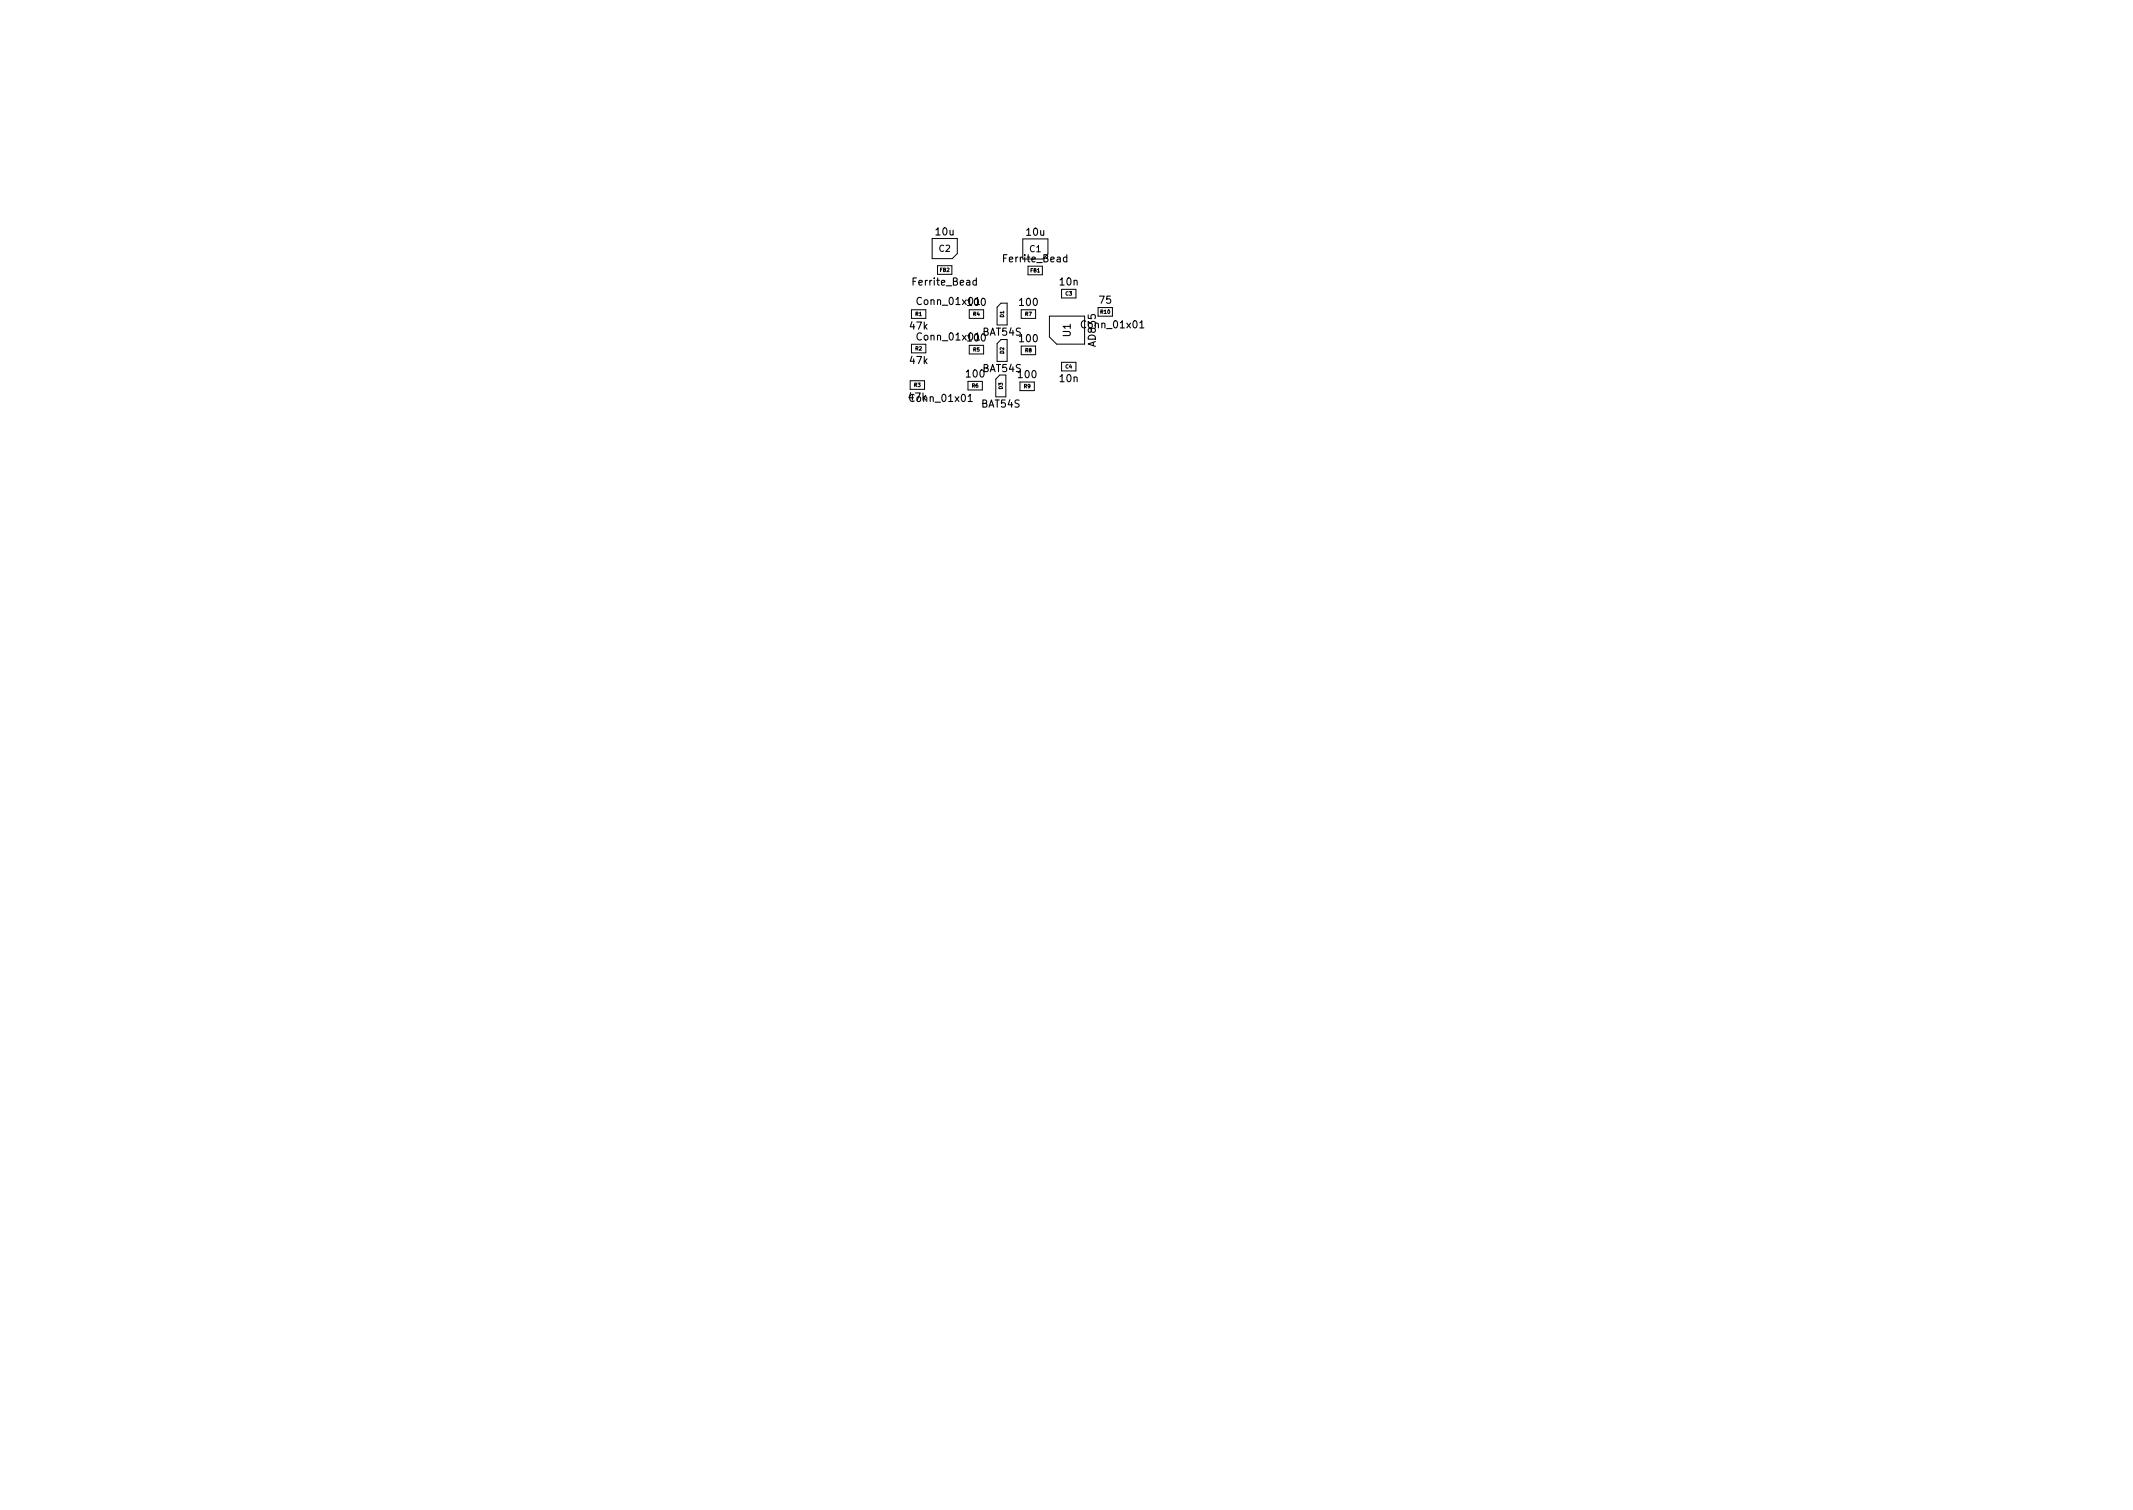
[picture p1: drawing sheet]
<svg xmlns="http://www.w3.org/2000/svg" width="297mm" height="210mm" viewBox="0 0 297 210" stroke-linecap="round" stroke-linejoin="round" font-family="sans-serif">
<defs><g id="words">
<g font-size="1.4">
<text x="130.4" y="32.8">10u</text>
<text x="143" y="32.8">10u</text>
<text x="127.3" y="39.7">Ferrite_Bead</text>
<text x="139.9" y="36.5">Ferrite_Bead</text>
<text x="147.6" y="39.7">10n</text>
<text x="126.8" y="45.9">47k</text>
<text x="128" y="42.5">Conn_01x01</text>
<text x="128" y="47.4">Conn_01x01</text>
<text x="134.8" y="42.6">100</text>
<text x="134.8" y="47.5">100</text>
<text x="136.9" y="46.7">BAT54S</text>
<text x="142.1" y="42.6">100</text>
<text x="142.1" y="47.6">100</text>
<text x="149.1" y="46.9" transform="rotate(-90 149.1 46.9)">U1</text>
<text x="150.8" y="45.7">Conn_01x01</text>
<text x="153.1" y="42.3">75</text>
<text x="126.8" y="50.7">47k</text>
<text x="134.6" y="52.6">100</text>
<text x="136.9" y="51.8">BAT54S</text>
<text x="141.9" y="52.6">100</text>
<text x="147.6" y="53.2">10n</text>
<text x="152.6" y="48.1" transform="rotate(-90 152.6 48.1)">AD835</text>
<text x="126.6" y="55.8">47k</text>
<text x="126.9" y="56">Conn_01x01</text>
<text x="136.7" y="56.7">BAT54S</text>
</g>
<g font-size="1.2">
<text x="130.8" y="35.1">C2</text>
<text x="143.4" y="35.1">C1</text>
</g>
<g font-size=".7">
<text x="130.9" y="37.8">FB2</text>
<text x="143.5" y="37.9">FB1</text>
<text x="148.4" y="41.1">C3</text>
<text x="127.5" y="44">R1</text>
<text x="135.5" y="44">R4</text>
<text x="139.8" y="44.2" transform="rotate(-90 139.8 44.2)">D1</text>
<text x="142.8" y="44">R7</text>
<text x="153.3" y="43.7">R10</text>
<text x="127.3" y="53.9">R3</text>
<text x="127.5" y="48.8">R2</text>
<text x="135.4" y="54">R6</text>
<text x="135.5" y="48.9">R5</text>
<text x="139.8" y="49.2" transform="rotate(-90 139.8 49.2)">D2</text>
<text x="142.8" y="49">R8</text>
<text x="148.4" y="51.3">C4</text>
<text x="139.6" y="54.2" transform="rotate(-90 139.6 54.2)">D3</text>
<text x="142.6" y="54">R9</text>
</g>
</g></defs>
<g fill="none" stroke="#000" stroke-width=".14">
<path d="M129.8 33.2h3.5v2.1l-.7 .7h-2.8zM130.6 37h2v1.2h-2zM143.2 37.1v1.2h2v-1.2M145.9 35.4v-2.1h-3.5v2.8h2.8M126.8 53h2v1.2h-2zM126.9 43.1h2v1.2h-2zM126.9 47.9h2v1.2h-2zM134.8 53.1h2v1.2h-2zM135 43.1h2v1.2h-2zM135 48.1h2v1.2h-2zM138.9 45.2v-2.4l.5-.6h.9v3.1M138.9 50.3v-2.4l.5-.6h.9v3"/>
<path d="M139.2 52.2l-.5 .6v2.4M140.1 52.2v3.1M142 53.2h2v1.2h-2zM142.2 43.1h2v1.2h-2zM142.2 48.2h2v1.2h-2zM146.1 44h4.9v3.9h-3.9l-1-1zM147.8 40.3h2v1.2h-2zM147.8 50.4h2v1.2h-2zM152.9 42.8h2v1.2h-2z"/>
</g>
<path d="M134.8 55.9h.6M158.7 45.7h.6" fill="none" stroke="#000" stroke-width=".15"/>
<use href="#words"/>
</svg>
